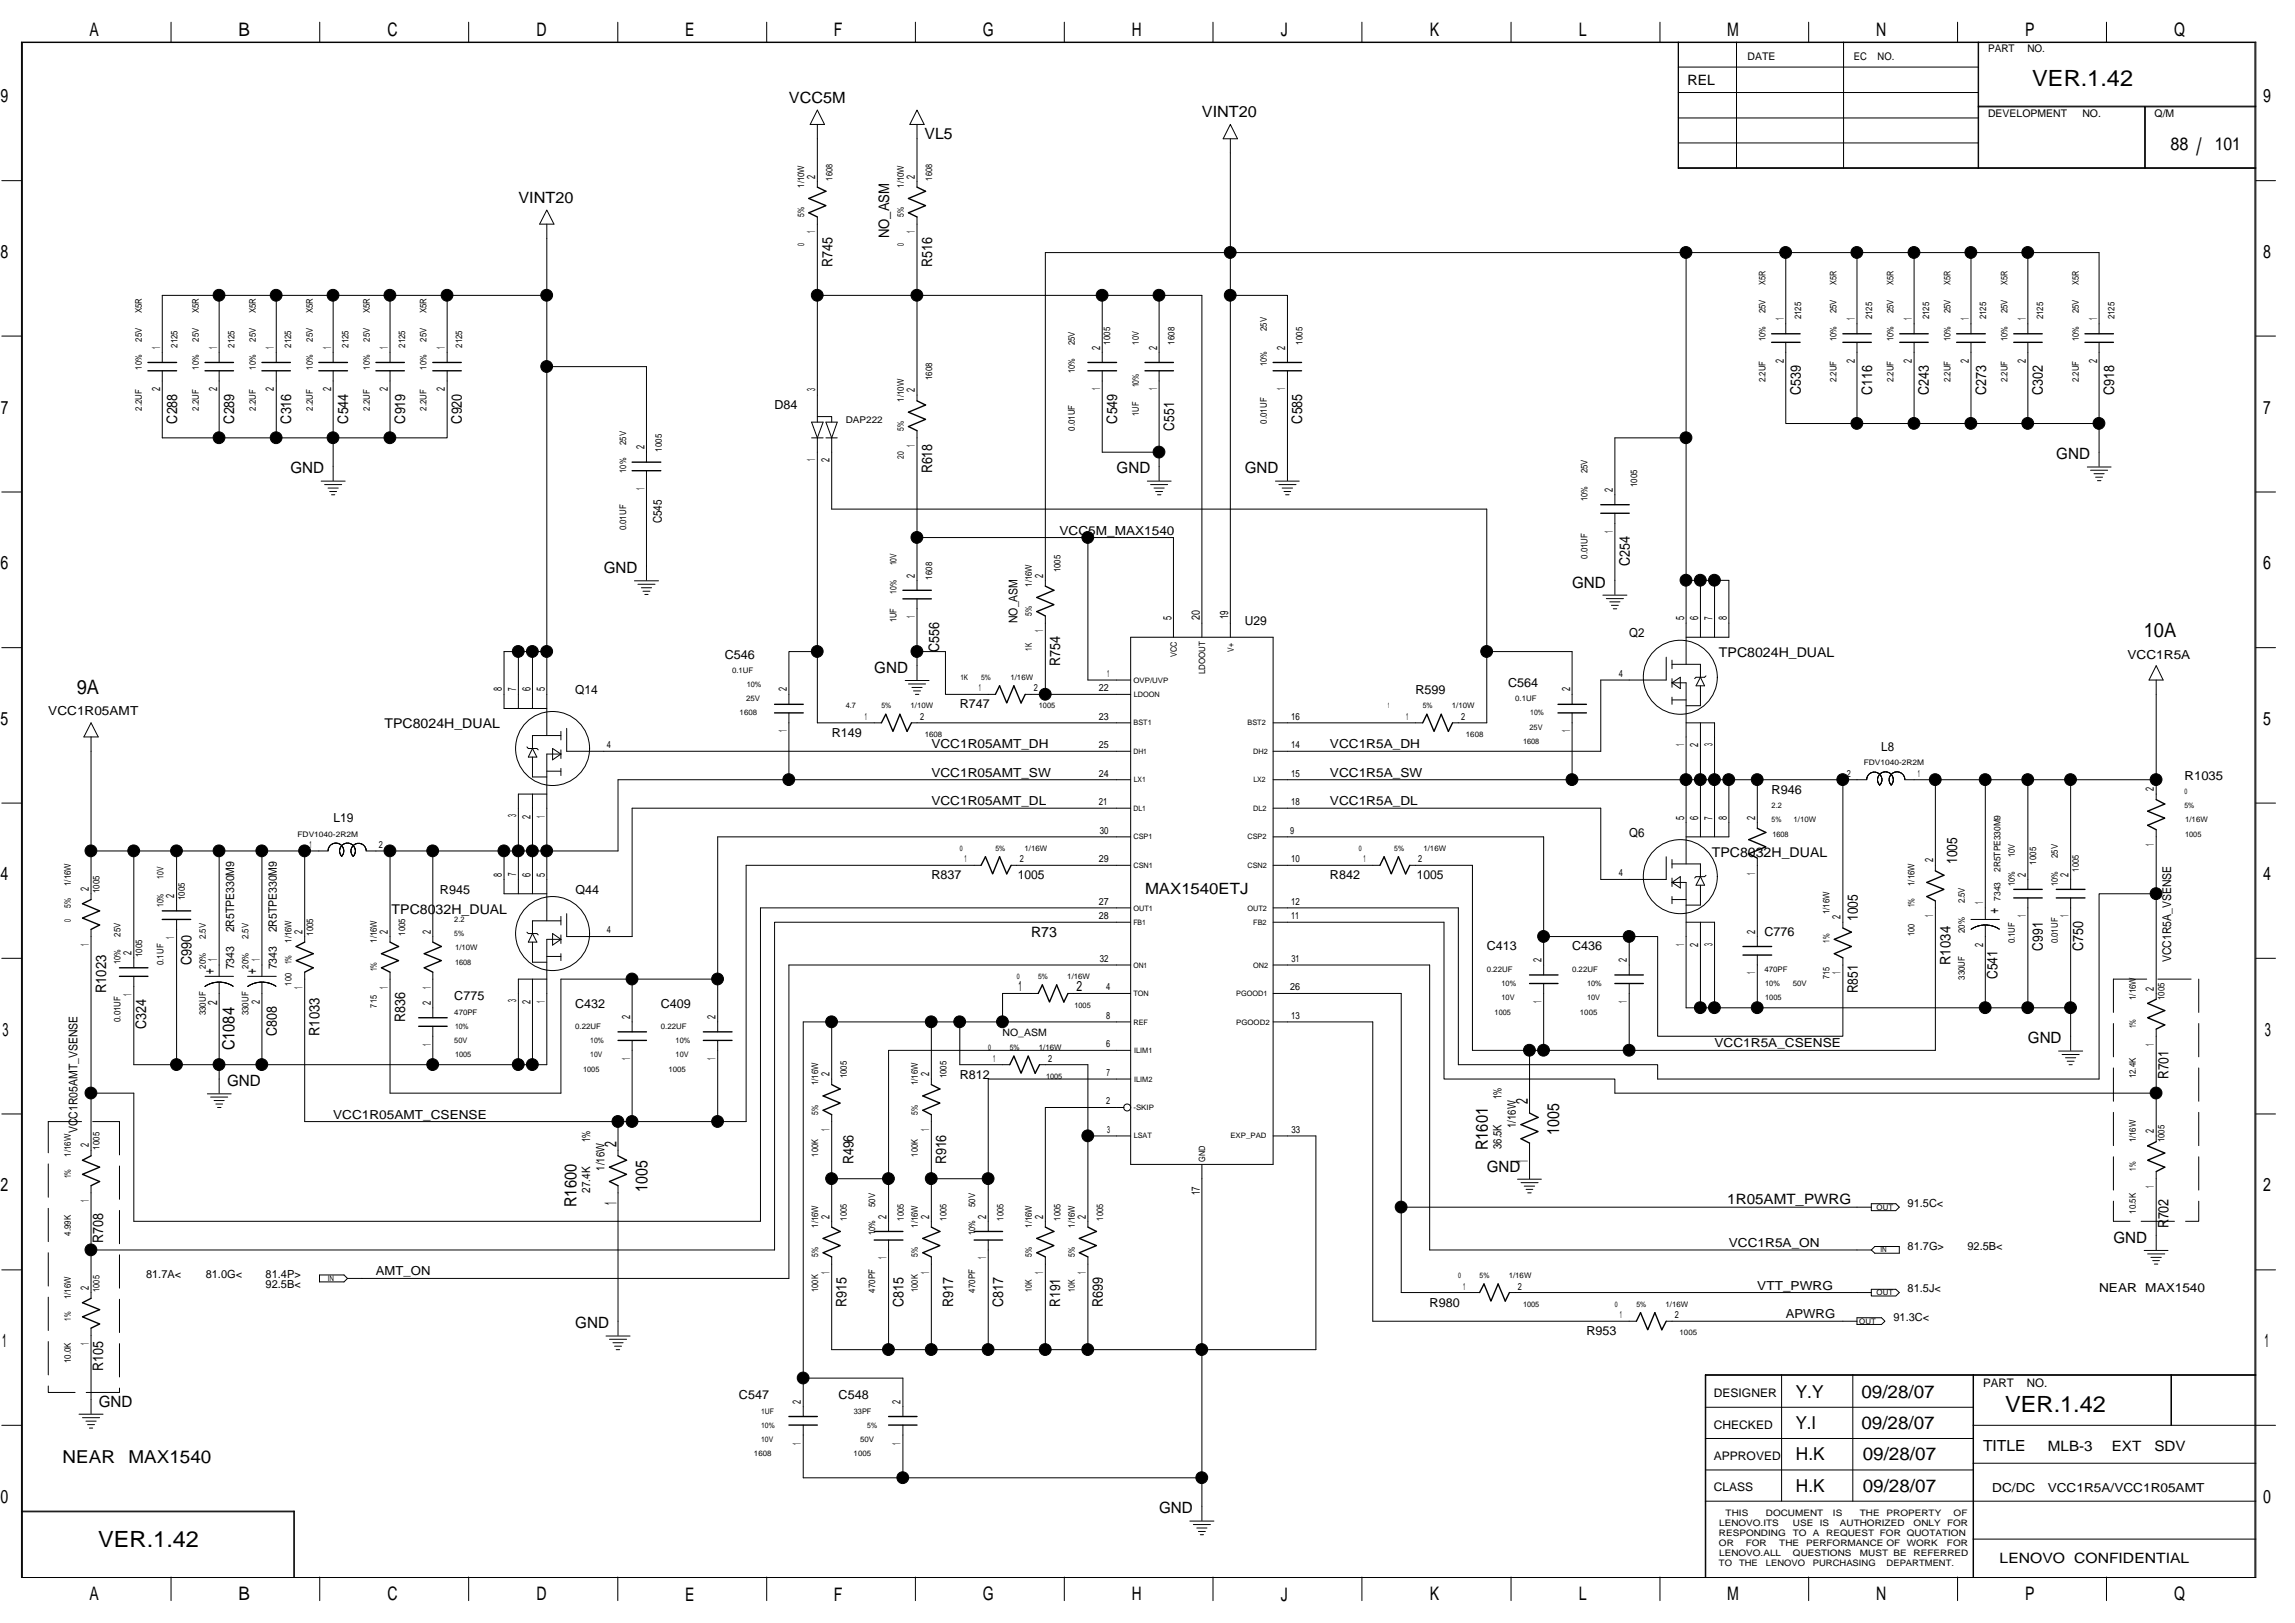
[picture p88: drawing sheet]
<svg xmlns="http://www.w3.org/2000/svg" width="420mm" height="297mm" viewBox="0 0 420 297" stroke-linecap="round" stroke-linejoin="round" font-family="sans-serif">
<defs><g id="words">
<text font-size="4.4" x="402.1" y="28.4">/</text>
<g font-size="4.1">
<text x="372.1" y="15.7">VER.1.42</text>
<text x="367.1" y="258.4">VER.1.42</text>
<text x="18" y="283.2">VER.1.42</text>
</g>
<g font-size="3.6">
<text x="392.5" y="116.6">10A</text>
<text x="14" y="127">9A</text>
</g>
<g font-size="3.4">
<text x="16.4" y="6.6">A</text>
<text x="43.6" y="6.6">B</text>
<text x="70.9" y="6.6">C</text>
<text x="98.2" y="6.6">D</text>
<text x="125.4" y="6.6">E</text>
<text x="152.7" y="6.6">F</text>
<text x="179.9" y="6.6">G</text>
<text x="207.2" y="6.6">H</text>
<text x="234.5" y="6.6">J</text>
<text x="261.8" y="6.6">K</text>
<text x="289" y="6.6">L</text>
<text x="316.2" y="6.6">M</text>
<text x="343.5" y="6.6">N</text>
<text x="370.8" y="6.6">P</text>
<text x="398" y="6.6">Q</text>
<text x=".1" y="18.8">9</text>
<text x="414.3" y="18.8">9</text>
<text x=".1" y="47.2">8</text>
<text x="414.3" y="47.2">8</text>
<text x=".2" y="75.7">7</text>
<text x="414.3" y="75.7">7</text>
<text x=".1" y="104.2">6</text>
<text x="414.3" y="104.2">6</text>
<text x=".1" y="132.7">5</text>
<text x="414.3" y="132.7">5</text>
<text x=".1" y="161.1">4</text>
<text x="414.3" y="161.1">4</text>
<text x=".5" y="189.6">3</text>
<text x="414.6" y="189.6">3</text>
<text x=".1" y="218.1">2</text>
<text x="414.3" y="218.1">2</text>
<text x=".4" y="246.6">1</text>
<text x="414.6" y="246.6">1</text>
<text x=".1" y="275.1">0</text>
<text x="414.3" y="275.1">0</text>
<text x="16.4" y="292.9">A</text>
<text x="43.6" y="292.9">B</text>
<text x="70.9" y="292.9">C</text>
<text x="98.2" y="292.9">D</text>
<text x="125.4" y="292.9">E</text>
<text x="152.7" y="292.9">F</text>
<text x="179.9" y="292.9">G</text>
<text x="207.2" y="292.9">H</text>
<text x="234.5" y="292.9">J</text>
<text x="261.8" y="292.9">K</text>
<text x="289" y="292.9">L</text>
<text x="316.2" y="292.9">M</text>
<text x="343.5" y="292.9">N</text>
<text x="370.8" y="292.9">P</text>
<text x="398" y="292.9">Q</text>
</g>
<g font-size="3.3">
<text x="397.4" y="27.4">88</text>
<text x="405.5" y="27.4">101</text>
<text x="328.7" y="255.8">Y.Y</text>
<text x="340.8" y="255.8">09/28/07</text>
<text x="328.7" y="261.6">Y.I</text>
<text x="340.8" y="261.6">09/28/07</text>
<text x="11.5" y="267.8">NEAR</text>
<text x="23.5" y="267.8">MAX1540</text>
<text x="328.8" y="267.3">H.K</text>
<text x="341" y="267.3">09/28/07</text>
<text x="328.8" y="273">H.K</text>
<text x="341" y="273">09/28/07</text>
</g>
<g font-size="3.1">
<text x="43" y="192.2" transform="rotate(-90 43 192.2)">C1084</text>
<text x="279.7" y="202.1" transform="rotate(-90 279.7 202.1)">2</text>
<text x="112.8" y="210" transform="rotate(-90 112.8 210)">2</text>
<text x="285.4" y="207.7" transform="rotate(-90 285.4 207.7)">1005</text>
<text x="272.4" y="210.5" transform="rotate(-90 272.4 210.5)">R1601</text>
<text x="279.7" y="212.8" transform="rotate(-90 279.7 212.8)">1</text>
<text x="105.5" y="220.9" transform="rotate(-90 105.5 220.9)">R1600</text>
<text x="112.8" y="220.6" transform="rotate(-90 112.8 220.6)">1</text>
<text x="118.6" y="218.1" transform="rotate(-90 118.6 218.1)">1005</text>
</g>
<g font-size="2.8">
<text x="144.4" y="18.9">VCC5M</text>
<text x="220" y="21.5">VINT20</text>
<text x="169.3" y="25.4">VL5</text>
<text x="94.9" y="37.1">VINT20</text>
<text x="53.2" y="86.7">GND</text>
<text x="204.4" y="86.7">GND</text>
<text x="227.9" y="86.7">GND</text>
<text x="376.5" y="84">GND</text>
<text x="110.5" y="104.9">GND</text>
<text x="287.8" y="107.5">GND</text>
<text x="160.1" y="123.1">GND</text>
<text x="209.6" y="163.6">MAX1540ETJ</text>
<text x="371.3" y="191">GND</text>
<text x="41.6" y="198.8">GND</text>
<text x="272.2" y="214.4">GND</text>
<text x="386.9" y="227.5">GND</text>
<text x="105.3" y="243.1">GND</text>
<text x="18.1" y="257.4">GND</text>
<text x="363" y="265.6">TITLE</text>
<text x="212.2" y="277">GND</text>
</g>
<g font-size="2.7">
<text x="162.8" y="43.6" transform="rotate(-90 162.8 43.6)">NO_ASM</text>
<text x="152.4" y="48.9" transform="rotate(-90 152.4 48.9)">R745</text>
<text x="170.6" y="48.9" transform="rotate(-90 170.6 48.9)">R516</text>
<text x="32.5" y="77.5" transform="rotate(-90 32.5 77.5)">C288</text>
<text x="42.9" y="77.5" transform="rotate(-90 42.9 77.5)">C289</text>
<text x="53.3" y="77.5" transform="rotate(-90 53.3 77.5)">C316</text>
<text x="63.7" y="77.5" transform="rotate(-90 63.7 77.5)">C544</text>
<text x="74.2" y="77.5" transform="rotate(-90 74.2 77.5)">C919</text>
<text x="84.6" y="77.5" transform="rotate(-90 84.6 77.5)">C920</text>
<text x="204.5" y="77.5" transform="rotate(-90 204.5 77.5)">C549</text>
<text x="238.4" y="77.5" transform="rotate(-90 238.4 77.5)">C585</text>
<text x="329.7" y="72.3" transform="rotate(-90 329.7 72.3)">C539</text>
<text x="342.7" y="72.3" transform="rotate(-90 342.7 72.3)">C116</text>
<text x="353.1" y="72.3" transform="rotate(-90 353.1 72.3)">C243</text>
<text x="363.6" y="72.3" transform="rotate(-90 363.6 72.3)">C273</text>
<text x="374" y="72.3" transform="rotate(-90 374 72.3)">C302</text>
<text x="387" y="72.3" transform="rotate(-90 387 72.3)">C918</text>
<text x="215" y="78.8" transform="rotate(-90 215 78.8)">C551</text>
<text x="170.6" y="86.7" transform="rotate(-90 170.6 86.7)">R618</text>
<text x="298.4" y="103.6" transform="rotate(-90 298.4 103.6)">C254</text>
<text x="171.9" y="119.3" transform="rotate(-90 171.9 119.3)">C556</text>
<text x="194.1" y="121.8" transform="rotate(-90 194.1 121.8)">R754</text>
<text x="358.3" y="158.2" transform="rotate(-90 358.3 158.2)">1005</text>
<text x="364.4" y="166.2" transform="rotate(90 364.4 166.2)">+</text>
<text x="340.1" y="168.6" transform="rotate(-90 340.1 168.6)">1005</text>
<text x="374" y="174" transform="rotate(-90 374 174)">C991</text>
<text x="381.4" y="174" transform="rotate(-90 381.4 174)">C750</text>
<text x="35" y="176.6" transform="rotate(-90 35 176.6)">C990</text>
<text x="39.2" y="178.3" transform="rotate(-90 39.2 178.3)">+ 1</text>
<text x="47" y="178.3" transform="rotate(-90 47 178.3)">+</text>
<text x="357.1" y="176.6" transform="rotate(-90 357.1 176.6)">R1034</text>
<text x="365.7" y="179.2" transform="rotate(-90 365.7 179.2)">C541</text>
<text x="19.4" y="181.8" transform="rotate(-90 19.4 181.8)">R1023</text>
<text x="340.1" y="181.8" transform="rotate(-90 340.1 181.8)">R851</text>
<text x="26.7" y="188.3" transform="rotate(-90 26.7 188.3)">C324</text>
<text x="50.7" y="189.7" transform="rotate(-90 50.7 189.7)">C808</text>
<text x="58.5" y="189.7" transform="rotate(-90 58.5 189.7)">R1033</text>
<text x="74.2" y="187" transform="rotate(-90 74.2 187)">R836</text>
<text x="397" y="197.5" transform="rotate(-90 397 197.5)">R701</text>
<text x="156.3" y="213.1" transform="rotate(-90 156.3 213.1)">R496</text>
<text x="173.2" y="213.1" transform="rotate(-90 173.2 213.1)">R916</text>
<text x="18.9" y="227.5" transform="rotate(-90 18.9 227.5)">R708</text>
<text x="397" y="224.8" transform="rotate(-90 397 224.8)">R702</text>
<text x="155" y="239.2" transform="rotate(-90 155 239.2)">R915</text>
<text x="165.4" y="239.2" transform="rotate(-90 165.4 239.2)">C815</text>
<text x="174.5" y="239.2" transform="rotate(-90 174.5 239.2)">R917</text>
<text x="183.7" y="239.2" transform="rotate(-90 183.7 239.2)">C817</text>
<text x="194.1" y="239.2" transform="rotate(-90 194.1 239.2)">R191</text>
<text x="201.9" y="239.2" transform="rotate(-90 201.9 239.2)">R699</text>
<text x="18.9" y="250.9" transform="rotate(-90 18.9 250.9)">R105</text>
</g>
<g font-size="2.6">
<text x="308.9" y="15.5">REL</text>
<text x="188.8" y="171.4">R73</text>
<text x="186.5" y="181.3">1</text>
<text x="197.1" y="181.3">2</text>
<text x="316.2" y="220.4">1R05AMT_PWRG</text>
<text x="374.9" y="265.5">MLB-3</text>
<text x="386.6" y="265.5">EXT</text>
<text x="394.4" y="265.5">SDV</text>
<text x="366.1" y="286.1">LENOVO CONFIDENTIAL</text>
</g>
<g font-size="2.5">
<text x="314.7" y="120.3">TPC8024H_DUAL</text>
<text x="70.4" y="133.3">TPC8024H_DUAL</text>
<text x="313.4" y="156.8">TPC8032H_DUAL</text>
<text x="71.7" y="167.2">TPC8032H_DUAL</text>
</g>
<text font-size="2.4" x="39.7" y="183.9" transform="rotate(-90 39.7 183.9)">2</text>
<g font-size="2.3">
<text x="141.8" y="74.9">D84</text>
<text x="194" y="97.8">VCC5M_MAX1540</text>
<text x="227.9" y="114.5">U29</text>
<text x="298.3" y="116.6">Q2</text>
<text x="132.7" y="120.5">C546</text>
<text x="276.1" y="125.7">C564</text>
<text x="389.5" y="120.5">VCC1R5A</text>
<text x="8.8" y="130.9">VCC1R05AMT</text>
<text x="105.3" y="127">Q14</text>
<text x="175.7" y="129.6">R747</text>
<text x="259.2" y="127">R599</text>
<text x="152.3" y="134.8">R149</text>
<text x="170.5" y="136.9">VCC1R05AMT_DH</text>
<text x="243.5" y="136.9">VCC1R5A_DH</text>
<text x="344.4" y="137.5">L8</text>
<text x="170.5" y="142.2">VCC1R05AMT_SW</text>
<text x="243.5" y="142.2">VCC1R5A_SW</text>
<text x="400" y="142.7">R1035</text>
<text x="170.5" y="147.4">VCC1R05AMT_DL</text>
<text x="243.5" y="147.4">VCC1R5A_DL</text>
<text x="324.3" y="145.3">R946</text>
<text x="61" y="150.5">L19</text>
<text x="298.3" y="153.1">Q6</text>
<text x="170.5" y="160.9">R837</text>
<text x="186.3" y="160.9">1005</text>
<text x="243.5" y="160.9">R842</text>
<text x="259.4" y="160.9">1005</text>
<text x="80.5" y="163.5">R945</text>
<text x="105.4" y="163.5">Q44</text>
<text x="272.2" y="173.9">C413</text>
<text x="287.8" y="173.9">C436</text>
<text x="323" y="171.4">C776</text>
<text x="83.2" y="183.1">C775</text>
<text x="105.3" y="184.4">C432</text>
<text x="121" y="184.4">C409</text>
<text x="313.9" y="191.7">VCC1R5A_CSENSE</text>
<text x="175.7" y="197.4">R812</text>
<text x="61" y="204.7">VCC1R05AMT_CSENSE</text>
<text x="68.8" y="233.4">AMT_ON</text>
<text x="316.5" y="228.2">VCC1R5A_ON</text>
<text x="261.7" y="239.1">R980</text>
<text x="321.7" y="236">VTT_PWRG</text>
<text x="384.3" y="236.5">NEAR MAX1540</text>
<text x="290.4" y="244.3">R953</text>
<text x="326.9" y="241.2">APWRG</text>
<text x="135.3" y="256.1">C547</text>
<text x="153.5" y="256.1">C548</text>
<text x="364.7" y="273.1">DC/DC</text>
<text x="374.9" y="273.1">VCC1R5A/VCC1R05AMT</text>
</g>
<g font-size="2.2">
<text x="121.1" y="95.8" transform="rotate(-90 121.1 95.8)">C545</text>
<text x="186.3" y="114" transform="rotate(-90 186.3 114)">NO_ASM</text>
<text x="397.5" y="176.1" transform="rotate(-90 397.5 176.1)">VCC1R5A_VSENSE</text>
<text x="14.2" y="207.4" transform="rotate(-90 14.2 207.4)">VCC1R05AMT_VSENSE</text>
<text x="313.8" y="255.7">DESIGNER</text>
<text x="363" y="253.8">PART</text>
<text x="371.1" y="253.8">NO.</text>
<text x="313.8" y="261.5">CHECKED</text>
<text x="313.8" y="267.2">APPROVED</text>
<text x="313.8" y="272.9">CLASS</text>
</g>
<g font-size="2.1">
<text x="149.3" y="32.7" transform="rotate(-90 149.3 32.7)">2</text>
<text x="167.5" y="32.7" transform="rotate(-90 167.5 32.7)">2</text>
<text x="149.3" y="42.7" transform="rotate(-90 149.3 42.7)">1</text>
<text x="167.5" y="42.7" transform="rotate(-90 167.5 42.7)">1</text>
<text x="326.5" y="58.6" transform="rotate(-90 326.5 58.6)">1</text>
<text x="339.6" y="58.6" transform="rotate(-90 339.6 58.6)">1</text>
<text x="350" y="58.6" transform="rotate(-90 350 58.6)">1</text>
<text x="360.5" y="58.6" transform="rotate(-90 360.5 58.6)">1</text>
<text x="370.9" y="58.6" transform="rotate(-90 370.9 58.6)">1</text>
<text x="383.9" y="58.6" transform="rotate(-90 383.9 58.6)">1</text>
<text x="29.3" y="63.8" transform="rotate(-90 29.3 63.8)">1</text>
<text x="39.7" y="63.8" transform="rotate(-90 39.7 63.8)">1</text>
<text x="50.2" y="63.8" transform="rotate(-90 50.2 63.8)">1</text>
<text x="60.6" y="63.8" transform="rotate(-90 60.6 63.8)">1</text>
<text x="71" y="63.8" transform="rotate(-90 71 63.8)">1</text>
<text x="81.4" y="63.8" transform="rotate(-90 81.4 63.8)">1</text>
<text x="201.4" y="64" transform="rotate(-90 201.4 64)">2</text>
<text x="211.8" y="64" transform="rotate(-90 211.8 64)">2</text>
<text x="235.3" y="64" transform="rotate(-90 235.3 64)">2</text>
<text x="29.3" y="71.6" transform="rotate(-90 29.3 71.6)">2</text>
<text x="39.7" y="71.6" transform="rotate(-90 39.7 71.6)">2</text>
<text x="50.2" y="71.6" transform="rotate(-90 50.2 71.6)">2</text>
<text x="60.6" y="71.6" transform="rotate(-90 60.6 71.6)">2</text>
<text x="71" y="71.6" transform="rotate(-90 71 71.6)">2</text>
<text x="81.4" y="71.6" transform="rotate(-90 81.4 71.6)">2</text>
<text x="149.3" y="71.6" transform="rotate(-90 149.3 71.6)">3</text>
<text x="167.5" y="71.8" transform="rotate(-90 167.5 71.8)">2</text>
<text x="201.4" y="71.4" transform="rotate(-90 201.4 71.4)">1</text>
<text x="211.8" y="71.4" transform="rotate(-90 211.8 71.4)">1</text>
<text x="235.3" y="71.4" transform="rotate(-90 235.3 71.4)">1</text>
<text x="326.5" y="66.4" transform="rotate(-90 326.5 66.4)">2</text>
<text x="339.6" y="66.4" transform="rotate(-90 339.6 66.4)">2</text>
<text x="350" y="66.4" transform="rotate(-90 350 66.4)">2</text>
<text x="360.5" y="66.4" transform="rotate(-90 360.5 66.4)">2</text>
<text x="370.9" y="66.4" transform="rotate(-90 370.9 66.4)">2</text>
<text x="383.9" y="66.4" transform="rotate(-90 383.9 66.4)">2</text>
<text x="118" y="82.2" transform="rotate(-90 118 82.2)">2</text>
<text x="167.5" y="81.8" transform="rotate(-90 167.5 81.8)">1</text>
<text x="118" y="89.7" transform="rotate(-90 118 89.7)">1</text>
<text x="149.3" y="84.5" transform="rotate(-90 149.3 84.5)">1</text>
<text x="151.8" y="84.6" transform="rotate(-90 151.8 84.6)">2</text>
<text x="295.3" y="90" transform="rotate(-90 295.3 90)">2</text>
<text x="295.3" y="97.5" transform="rotate(-90 295.3 97.5)">1</text>
<text x="167.5" y="105.7" transform="rotate(-90 167.5 105.7)">2</text>
<text x="191" y="105.7" transform="rotate(-90 191 105.7)">2</text>
<text x="167.5" y="113.1" transform="rotate(-90 167.5 113.1)">1</text>
<text x="214.4" y="113.5" transform="rotate(-90 214.4 113.5)">5</text>
<text x="219.7" y="113.5" transform="rotate(-90 219.7 113.5)">20</text>
<text x="224.9" y="113.3" transform="rotate(-90 224.9 113.3)">19</text>
<text x="308.3" y="113.5" transform="rotate(-90 308.3 113.5)">5</text>
<text x="310.9" y="113.5" transform="rotate(-90 310.9 113.5)">6</text>
<text x="313.5" y="113.5" transform="rotate(-90 313.5 113.5)">7</text>
<text x="316.1" y="113.5" transform="rotate(-90 316.1 113.5)">8</text>
<text x="191" y="115.7" transform="rotate(-90 191 115.7)">1</text>
<text x="91.9" y="126.5" transform="rotate(-90 91.9 126.5)">8</text>
<text x="94.5" y="126.5" transform="rotate(-90 94.5 126.5)">7</text>
<text x="97.1" y="126.5" transform="rotate(-90 97.1 126.5)">6</text>
<text x="99.7" y="126.5" transform="rotate(-90 99.7 126.5)">5</text>
<text x="144" y="126.5" transform="rotate(-90 144 126.5)">2</text>
<text x="287.4" y="126.5" transform="rotate(-90 287.4 126.5)">2</text>
<text x="144" y="134" transform="rotate(-90 144 134)">1</text>
<text x="287.4" y="134" transform="rotate(-90 287.4 134)">1</text>
<text x="308.3" y="136.6" transform="rotate(-90 308.3 136.6)">1</text>
<text x="310.9" y="136.8" transform="rotate(-90 310.9 136.8)">2</text>
<text x="313.5" y="136.6" transform="rotate(-90 313.5 136.6)">3</text>
<text x="94.5" y="149.6" transform="rotate(-90 94.5 149.6)">3</text>
<text x="97.1" y="149.8" transform="rotate(-90 97.1 149.8)">2</text>
<text x="99.7" y="149.6" transform="rotate(-90 99.7 149.6)">1</text>
<text x="313.5" y="150" transform="rotate(-90 313.5 150)">7</text>
<text x="394.3" y="144.8" transform="rotate(-90 394.3 144.8)">2</text>
<text x="308.3" y="150" transform="rotate(-90 308.3 150)">5</text>
<text x="310.9" y="150" transform="rotate(-90 310.9 150)">6</text>
<text x="316.1" y="150" transform="rotate(-90 316.1 150)">8</text>
<text x="321.3" y="150" transform="rotate(-90 321.3 150)">2</text>
<text x="394.3" y="154.9" transform="rotate(-90 394.3 154.9)">1</text>
<text x="91.9" y="160.4" transform="rotate(-90 91.9 160.4)">8</text>
<text x="94.5" y="160.4" transform="rotate(-90 94.5 160.4)">7</text>
<text x="97.1" y="160.4" transform="rotate(-90 97.1 160.4)">6</text>
<text x="99.7" y="160.4" transform="rotate(-90 99.7 160.4)">5</text>
<text x="321.3" y="160.1" transform="rotate(-90 321.3 160.1)">1</text>
<text x="353.9" y="157.8" transform="rotate(-90 353.9 157.8)">2</text>
<text x="370.9" y="160.4" transform="rotate(-90 370.9 160.4)">2</text>
<text x="378.7" y="160.4" transform="rotate(-90 378.7 160.4)">2</text>
<text x="16.3" y="163.1" transform="rotate(-90 16.3 163.1)">2</text>
<text x="31.9" y="164.3" transform="rotate(-90 31.9 164.3)">2</text>
<text x="353.9" y="167.9" transform="rotate(-90 353.9 167.9)">1</text>
<text x="363" y="165.5" transform="rotate(-90 363 165.5)">1</text>
<text x="370.9" y="167.9" transform="rotate(-90 370.9 167.9)">1</text>
<text x="378.7" y="167.9" transform="rotate(-90 378.7 167.9)">1</text>
<text x="16.3" y="173.1" transform="rotate(-90 16.3 173.1)">1</text>
<text x="31.9" y="171.8" transform="rotate(-90 31.9 171.8)">1</text>
<text x="42.9" y="170.6" transform="rotate(-90 42.9 170.6)">2R5TPE330M9</text>
<text x="50.7" y="170.6" transform="rotate(-90 50.7 170.6)">2R5TPE330M9</text>
<text x="55.4" y="170.9" transform="rotate(-90 55.4 170.9)">2</text>
<text x="71" y="170.9" transform="rotate(-90 71 170.9)">2</text>
<text x="78.9" y="170.9" transform="rotate(-90 78.9 170.9)">2</text>
<text x="308.3" y="173.1" transform="rotate(-90 308.3 173.1)">1</text>
<text x="310.9" y="173.3" transform="rotate(-90 310.9 173.3)">2</text>
<text x="313.5" y="173.1" transform="rotate(-90 313.5 173.1)">3</text>
<text x="321.3" y="170.9" transform="rotate(-90 321.3 170.9)">2</text>
<text x="337" y="168.3" transform="rotate(-90 337 168.3)">2</text>
<text x="363" y="173.3" transform="rotate(-90 363 173.3)">2</text>
<text x="24.1" y="174.8" transform="rotate(-90 24.1 174.8)">2</text>
<text x="42.9" y="177.4" transform="rotate(-90 42.9 177.4)">7343</text>
<text x="47.6" y="175.9" transform="rotate(-90 47.6 175.9)">1</text>
<text x="50.7" y="177.4" transform="rotate(-90 50.7 177.4)">7343</text>
<text x="282.2" y="176.1" transform="rotate(-90 282.2 176.1)">2</text>
<text x="297.8" y="176.1" transform="rotate(-90 297.8 176.1)">2</text>
<text x="321.3" y="178.3" transform="rotate(-90 321.3 178.3)">1</text>
<text x="337" y="178.3" transform="rotate(-90 337 178.3)">1</text>
<text x="24.1" y="182.2" transform="rotate(-90 24.1 182.2)">1</text>
<text x="47.6" y="183.7" transform="rotate(-90 47.6 183.7)">2</text>
<text x="55.4" y="180.9" transform="rotate(-90 55.4 180.9)">1</text>
<text x="71" y="180.9" transform="rotate(-90 71 180.9)">1</text>
<text x="78.9" y="183.9" transform="rotate(-90 78.9 183.9)">2</text>
<text x="78.9" y="180.9" transform="rotate(-90 78.9 180.9)">1</text>
<text x="94.5" y="183.5" transform="rotate(-90 94.5 183.5)">3</text>
<text x="97.1" y="183.7" transform="rotate(-90 97.1 183.7)">2</text>
<text x="99.7" y="183.5" transform="rotate(-90 99.7 183.5)">1</text>
<text x="282.2" y="183.5" transform="rotate(-90 282.2 183.5)">1</text>
<text x="297.8" y="183.5" transform="rotate(-90 297.8 183.5)">1</text>
<text x="394.3" y="181.3" transform="rotate(-90 394.3 181.3)">2</text>
<text x="78.9" y="191.3" transform="rotate(-90 78.9 191.3)">1</text>
<text x="115.3" y="186.5" transform="rotate(-90 115.3 186.5)">2</text>
<text x="131" y="186.5" transform="rotate(-90 131 186.5)">2</text>
<text x="394.3" y="191.3" transform="rotate(-90 394.3 191.3)">1</text>
<text x="115.3" y="194" transform="rotate(-90 115.3 194)">1</text>
<text x="131" y="194" transform="rotate(-90 131 194)">1</text>
<text x="151.8" y="196.9" transform="rotate(-90 151.8 196.9)">2</text>
<text x="170.1" y="196.9" transform="rotate(-90 170.1 196.9)">2</text>
<text x="274.9" y="201.2" transform="rotate(-90 274.9 201.2)">1%</text>
<text x="16.3" y="210" transform="rotate(-90 16.3 210)">2</text>
<text x="108.1" y="209" transform="rotate(-90 108.1 209)">1%</text>
<text x="151.8" y="207" transform="rotate(-90 151.8 207)">1</text>
<text x="170.1" y="207" transform="rotate(-90 170.1 207)">1</text>
<text x="277.5" y="206.4" transform="rotate(-90 277.5 206.4)">1/16W</text>
<text x="394.3" y="207.4" transform="rotate(-90 394.3 207.4)">2</text>
<text x="110.6" y="214.2" transform="rotate(-90 110.6 214.2)">1/16W</text>
<text x="274.9" y="210.3" transform="rotate(-90 274.9 210.3)">36.5K</text>
<text x="16.3" y="220" transform="rotate(-90 16.3 220)">1</text>
<text x="108.1" y="218.3" transform="rotate(-90 108.1 218.3)">27.4K</text>
<text x="219.7" y="218.8" transform="rotate(-90 219.7 218.8)">17</text>
<text x="394.3" y="217.4" transform="rotate(-90 394.3 217.4)">1</text>
<text x="151.8" y="223" transform="rotate(-90 151.8 223)">2</text>
<text x="162.3" y="223" transform="rotate(-90 162.3 223)">2</text>
<text x="170.1" y="223" transform="rotate(-90 170.1 223)">2</text>
<text x="180.5" y="223" transform="rotate(-90 180.5 223)">2</text>
<text x="191" y="223" transform="rotate(-90 191 223)">2</text>
<text x="198.8" y="223" transform="rotate(-90 198.8 223)">2</text>
<text x="151.8" y="233.1" transform="rotate(-90 151.8 233.1)">1</text>
<text x="162.3" y="230.5" transform="rotate(-90 162.3 230.5)">1</text>
<text x="170.1" y="233.1" transform="rotate(-90 170.1 233.1)">1</text>
<text x="180.5" y="230.5" transform="rotate(-90 180.5 230.5)">1</text>
<text x="191" y="233.1" transform="rotate(-90 191 233.1)">1</text>
<text x="198.8" y="233.1" transform="rotate(-90 198.8 233.1)">1</text>
<text x="16.3" y="236.1" transform="rotate(-90 16.3 236.1)">2</text>
<text x="16.3" y="246.1" transform="rotate(-90 16.3 246.1)">1</text>
<text x="146.6" y="256.9" transform="rotate(-90 146.6 256.9)">2</text>
<text x="164.9" y="256.9" transform="rotate(-90 164.9 256.9)">2</text>
<text x="146.6" y="264.4" transform="rotate(-90 146.6 264.4)">1</text>
<text x="164.9" y="264.4" transform="rotate(-90 164.9 264.4)">1</text>
</g>
<g font-size="2">
<text x="349.2" y="220.9">91.5C&lt;</text>
<text x="26.7" y="233.9">81.7A&lt;</text>
<text x="37.7" y="233.9">81.0G&lt;</text>
<text x="48.6" y="233.9">81.4P&gt;</text>
<text x="349.2" y="228.7">81.7G&gt;</text>
<text x="360.2" y="228.7">92.5B&lt;</text>
<text x="48.6" y="235.8">92.5B&lt;</text>
<text x="349.2" y="236.5">81.5J&lt;</text>
<text x="346.7" y="241.8">91.3C&lt;</text>
</g>
<g font-size="1.9">
<text x="319.9" y="11">DATE</text>
<text x="339.4" y="11">EC</text>
<text x="343.7" y="11">NO.</text>
<text x="364" y="9.5">PART</text>
<text x="371.2" y="9.5">NO.</text>
<text x="364" y="21.3">DEVELOPMENT</text>
<text x="381.2" y="21.3">NO.</text>
<text x="394.5" y="21.3">Q/M</text>
<text x="183.5" y="189.6">NO_ASM</text>
</g>
<g font-size="1.8">
<text x="202.7" y="123.9">1</text>
<text x="296.4" y="123.9">4</text>
<text x="158.4" y="131.7">1</text>
<text x="168.4" y="131.7">2</text>
<text x="179.2" y="126.5">1</text>
<text x="189.3" y="126.5">2</text>
<text x="201.2" y="131.7">23</text>
<text x="201.2" y="126.5">22</text>
<text x="236.4" y="131.7">16</text>
<text x="257.5" y="131.7">1</text>
<text x="267.5" y="131.7">2</text>
<text x="111.1" y="136.9">4</text>
<text x="201.2" y="136.9">25</text>
<text x="236.4" y="136.9">14</text>
<text x="201.2" y="142.2">24</text>
<text x="236.4" y="142.2">15</text>
<text x="338.1" y="142.2">2</text>
<text x="351.1" y="142.2">1</text>
<text x="201.2" y="147.4">21</text>
<text x="236.4" y="147.4">18</text>
<text x="56.7" y="155.2">1</text>
<text x="69.3" y="155.2">2</text>
<text x="201.4" y="152.6">30</text>
<text x="236.2" y="152.6">9</text>
<text x="176.6" y="157.8">1</text>
<text x="186.7" y="157.8">2</text>
<text x="201.2" y="157.8">29</text>
<text x="236.4" y="157.8">10</text>
<text x="249.6" y="157.8">1</text>
<text x="259.7" y="157.8">2</text>
<text x="296.4" y="160.4">4</text>
<text x="201.2" y="165.6">27</text>
<text x="236.4" y="165.6">12</text>
<text x="111.1" y="170.8">4</text>
<text x="201.2" y="168.2">28</text>
<text x="236.4" y="168.2">11</text>
<text x="201.4" y="176.1">32</text>
<text x="236.4" y="176.1">31</text>
<text x="202.5" y="181.3">4</text>
<text x="236.2" y="181.3">26</text>
<text x="202.5" y="191.7">6</text>
<text x="202.5" y="186.5">8</text>
<text x="236.4" y="186.5">13</text>
<text x="181.8" y="194.3">1</text>
<text x="191.9" y="194.3">2</text>
<text x="202.6" y="196.9">7</text>
<text x="202.5" y="202.1">2</text>
<text x="202.7" y="207.3">3</text>
<text x="236.4" y="207.3">33</text>
<text x="267.9" y="236">1</text>
<text x="277.9" y="236">2</text>
<text x="296.5" y="241.2">1</text>
<text x="306.6" y="241.2">2</text>
</g>
<g font-size="1.7">
<text x="147.2" y="34.4" transform="rotate(-90 147.2 34.4)">1/10W</text>
<text x="152.4" y="33.1" transform="rotate(-90 152.4 33.1)">1608</text>
<text x="165.5" y="34.4" transform="rotate(-90 165.5 34.4)">1/10W</text>
<text x="170.7" y="33.1" transform="rotate(-90 170.7 33.1)">1608</text>
<text x="147.2" y="39.7" transform="rotate(-90 147.2 39.7)">5%</text>
<text x="165.5" y="39.7" transform="rotate(-90 165.5 39.7)">5%</text>
<text x="147.2" y="45" transform="rotate(-90 147.2 45)">0</text>
<text x="165.5" y="45" transform="rotate(-90 165.5 45)">0</text>
<text x="323.2" y="52.1" transform="rotate(-90 323.2 52.1)">X5R</text>
<text x="336.2" y="52.1" transform="rotate(-90 336.2 52.1)">X5R</text>
<text x="346.7" y="52.1" transform="rotate(-90 346.7 52.1)">X5R</text>
<text x="357.1" y="52.1" transform="rotate(-90 357.1 52.1)">X5R</text>
<text x="367.5" y="52.1" transform="rotate(-90 367.5 52.1)">X5R</text>
<text x="380.6" y="52.1" transform="rotate(-90 380.6 52.1)">X5R</text>
<text x="26" y="57.4" transform="rotate(-90 26 57.4)">X5R</text>
<text x="36.4" y="57.4" transform="rotate(-90 36.4 57.4)">X5R</text>
<text x="46.8" y="57.4" transform="rotate(-90 46.8 57.4)">X5R</text>
<text x="57.3" y="57.4" transform="rotate(-90 57.3 57.4)">X5R</text>
<text x="67.7" y="57.4" transform="rotate(-90 67.7 57.4)">X5R</text>
<text x="78.1" y="57.4" transform="rotate(-90 78.1 57.4)">X5R</text>
<text x="323.2" y="57.4" transform="rotate(-90 323.2 57.4)">25V</text>
<text x="329.7" y="58.5" transform="rotate(-90 329.7 58.5)">2125</text>
<text x="336.2" y="57.4" transform="rotate(-90 336.2 57.4)">25V</text>
<text x="342.8" y="58.5" transform="rotate(-90 342.8 58.5)">2125</text>
<text x="346.7" y="57.4" transform="rotate(-90 346.7 57.4)">25V</text>
<text x="353.2" y="58.5" transform="rotate(-90 353.2 58.5)">2125</text>
<text x="357.1" y="57.4" transform="rotate(-90 357.1 57.4)">25V</text>
<text x="363.6" y="58.5" transform="rotate(-90 363.6 58.5)">2125</text>
<text x="367.5" y="57.4" transform="rotate(-90 367.5 57.4)">25V</text>
<text x="374" y="58.5" transform="rotate(-90 374 58.5)">2125</text>
<text x="380.6" y="57.4" transform="rotate(-90 380.6 57.4)">25V</text>
<text x="387.1" y="58.5" transform="rotate(-90 387.1 58.5)">2125</text>
<text x="26" y="62.6" transform="rotate(-90 26 62.6)">25V</text>
<text x="32.5" y="63.7" transform="rotate(-90 32.5 63.7)">2125</text>
<text x="36.4" y="62.6" transform="rotate(-90 36.4 62.6)">25V</text>
<text x="42.9" y="63.7" transform="rotate(-90 42.9 63.7)">2125</text>
<text x="46.8" y="62.6" transform="rotate(-90 46.8 62.6)">25V</text>
<text x="53.3" y="63.7" transform="rotate(-90 53.3 63.7)">2125</text>
<text x="57.3" y="62.6" transform="rotate(-90 57.3 62.6)">25V</text>
<text x="63.8" y="63.7" transform="rotate(-90 63.8 63.7)">2125</text>
<text x="67.7" y="62.6" transform="rotate(-90 67.7 62.6)">25V</text>
<text x="74.2" y="63.7" transform="rotate(-90 74.2 63.7)">2125</text>
<text x="78.1" y="62.6" transform="rotate(-90 78.1 62.6)">25V</text>
<text x="84.6" y="63.7" transform="rotate(-90 84.6 63.7)">2125</text>
<text x="196.8" y="63.2" transform="rotate(-90 196.8 63.2)">25V</text>
<text x="203.3" y="63.1" transform="rotate(-90 203.3 63.1)">1005</text>
<text x="208.5" y="63.1" transform="rotate(-90 208.5 63.1)">10V</text>
<text x="215" y="63.1" transform="rotate(-90 215 63.1)">1608</text>
<text x="231.9" y="60.6" transform="rotate(-90 231.9 60.6)">25V</text>
<text x="238.5" y="63.1" transform="rotate(-90 238.5 63.1)">1005</text>
<text x="323.2" y="62.4" transform="rotate(-90 323.2 62.4)">10%</text>
<text x="336.2" y="62.4" transform="rotate(-90 336.2 62.4)">10%</text>
<text x="346.7" y="62.4" transform="rotate(-90 346.7 62.4)">10%</text>
<text x="357.1" y="62.4" transform="rotate(-90 357.1 62.4)">10%</text>
<text x="367.5" y="62.4" transform="rotate(-90 367.5 62.4)">10%</text>
<text x="380.6" y="62.4" transform="rotate(-90 380.6 62.4)">10%</text>
<text x="26" y="67.6" transform="rotate(-90 26 67.6)">10%</text>
<text x="36.4" y="67.6" transform="rotate(-90 36.4 67.6)">10%</text>
<text x="46.8" y="67.6" transform="rotate(-90 46.8 67.6)">10%</text>
<text x="57.3" y="67.6" transform="rotate(-90 57.3 67.6)">10%</text>
<text x="67.7" y="67.6" transform="rotate(-90 67.7 67.6)">10%</text>
<text x="78.1" y="67.6" transform="rotate(-90 78.1 67.6)">10%</text>
<text x="170.7" y="69.6" transform="rotate(-90 170.7 69.6)">1608</text>
<text x="196.8" y="68.3" transform="rotate(-90 196.8 68.3)">10%</text>
<text x="208.5" y="70.9" transform="rotate(-90 208.5 70.9)">10%</text>
<text x="231.9" y="67" transform="rotate(-90 231.9 67)">10%</text>
<text x="323.2" y="70" transform="rotate(-90 323.2 70)">2.2UF</text>
<text x="336.2" y="70" transform="rotate(-90 336.2 70)">2.2UF</text>
<text x="346.7" y="70" transform="rotate(-90 346.7 70)">2.2UF</text>
<text x="357.1" y="70" transform="rotate(-90 357.1 70)">2.2UF</text>
<text x="367.5" y="70" transform="rotate(-90 367.5 70)">2.2UF</text>
<text x="380.6" y="70" transform="rotate(-90 380.6 70)">2.2UF</text>
<text x="26" y="75.2" transform="rotate(-90 26 75.2)">2.2UF</text>
<text x="36.4" y="75.2" transform="rotate(-90 36.4 75.2)">2.2UF</text>
<text x="46.8" y="75.2" transform="rotate(-90 46.8 75.2)">2.2UF</text>
<text x="57.3" y="75.2" transform="rotate(-90 57.3 75.2)">2.2UF</text>
<text x="67.7" y="75.2" transform="rotate(-90 67.7 75.2)">2.2UF</text>
<text x="78.1" y="75.2" transform="rotate(-90 78.1 75.2)">2.2UF</text>
<text x="154.8" y="77.5">DAP222</text>
<text x="165.5" y="73.5" transform="rotate(-90 165.5 73.5)">1/10W</text>
<text x="208.5" y="76.1" transform="rotate(-90 208.5 76.1)">1UF</text>
<text x="231.9" y="77.5" transform="rotate(-90 231.9 77.5)">0.01UF</text>
<text x="114.6" y="81.4" transform="rotate(-90 114.6 81.4)">25V</text>
<text x="121.1" y="82.6" transform="rotate(-90 121.1 82.6)">1005</text>
<text x="165.5" y="78.8" transform="rotate(-90 165.5 78.8)">5%</text>
<text x="196.8" y="78.8" transform="rotate(-90 196.8 78.8)">0.01UF</text>
<text x="114.6" y="86.5" transform="rotate(-90 114.6 86.5)">10%</text>
<text x="165.5" y="84" transform="rotate(-90 165.5 84)">20</text>
<text x="290.6" y="86.7" transform="rotate(-90 290.6 86.7)">25V</text>
<text x="299.8" y="89.2" transform="rotate(-90 299.8 89.2)">1005</text>
<text x="290.6" y="91.7" transform="rotate(-90 290.6 91.7)">10%</text>
<text x="114.6" y="97.1" transform="rotate(-90 114.6 97.1)">0.01UF</text>
<text x="164.2" y="103.5" transform="rotate(-90 164.2 103.5)">10V</text>
<text x="170.7" y="106.1" transform="rotate(-90 170.7 106.1)">1608</text>
<text x="188.9" y="107.4" transform="rotate(-90 188.9 107.4)">1/16W</text>
<text x="194.1" y="104.8" transform="rotate(-90 194.1 104.8)">1005</text>
<text x="290.6" y="102.3" transform="rotate(-90 290.6 102.3)">0.01UF</text>
<text x="164.2" y="113.9" transform="rotate(-90 164.2 113.9)">1UF</text>
<text x="164.2" y="108.7" transform="rotate(-90 164.2 108.7)">10%</text>
<text x="188.9" y="112.7" transform="rotate(-90 188.9 112.7)">5%</text>
<text x="188.9" y="119.1" transform="rotate(-90 188.9 119.1)">1K</text>
<text x="29.9" y="160.8" transform="rotate(-90 29.9 160.8)">10V</text>
<text x="366.3" y="159.6" transform="rotate(-90 366.3 159.6)">2R5TPE330M9</text>
<text x="368.9" y="156.9" transform="rotate(-90 368.9 156.9)">10V</text>
<text x="372.8" y="158.2" transform="rotate(-90 372.8 158.2)">1005</text>
<text x="376.7" y="157.1" transform="rotate(-90 376.7 157.1)">25V</text>
<text x="380.6" y="159.5" transform="rotate(-90 380.6 159.5)">1005</text>
<text x="13" y="166.2" transform="rotate(-90 13 166.2)">5%</text>
<text x="13" y="162.1" transform="rotate(-90 13 162.1)">1/16W</text>
<text x="18.2" y="163.4" transform="rotate(-90 18.2 163.4)">1005</text>
<text x="29.9" y="166" transform="rotate(-90 29.9 166)">10%</text>
<text x="33.9" y="164.8" transform="rotate(-90 33.9 164.8)">1005</text>
<text x="334.9" y="167.3" transform="rotate(-90 334.9 167.3)">1/16W</text>
<text x="350.5" y="166" transform="rotate(-90 350.5 166)">1%</text>
<text x="350.5" y="162.1" transform="rotate(-90 350.5 162.1)">1/16W</text>
<text x="359.7" y="165.4" transform="rotate(-90 359.7 165.4)">2.5V</text>
<text x="366.3" y="164.8" transform="rotate(-90 366.3 164.8)">7343</text>
<text x="368.9" y="162.1" transform="rotate(-90 368.9 162.1)">10%</text>
<text x="376.7" y="162.1" transform="rotate(-90 376.7 162.1)">10%</text>
<text x="13" y="168.8" transform="rotate(-90 13 168.8)">0</text>
<text x="22.1" y="171.4" transform="rotate(-90 22.1 171.4)">25V</text>
<text x="37.7" y="171.9" transform="rotate(-90 37.7 171.9)">2.5V</text>
<text x="45.5" y="171.9" transform="rotate(-90 45.5 171.9)">2.5V</text>
<text x="53.4" y="172.6" transform="rotate(-90 53.4 172.6)">1/16W</text>
<text x="57.3" y="171.3" transform="rotate(-90 57.3 171.3)">1005</text>
<text x="69" y="172.6" transform="rotate(-90 69 172.6)">1/16W</text>
<text x="74.2" y="171.3" transform="rotate(-90 74.2 171.3)">1005</text>
<text x="334.9" y="172.6" transform="rotate(-90 334.9 172.6)">1%</text>
<text x="350.5" y="171.3" transform="rotate(-90 350.5 171.3)">100</text>
<text x="359.7" y="170.8" transform="rotate(-90 359.7 170.8)">20%</text>
<text x="368.9" y="172.7" transform="rotate(-90 368.9 172.7)">0.1UF</text>
<text x="376.7" y="172.7" transform="rotate(-90 376.7 172.7)">0.01UF</text>
<text x="22.1" y="176.5" transform="rotate(-90 22.1 176.5)">10%</text>
<text x="26" y="175.2" transform="rotate(-90 26 175.2)">1005</text>
<text x="29.9" y="176.6" transform="rotate(-90 29.9 176.6)">0.1UF</text>
<text x="37.7" y="177.3" transform="rotate(-90 37.7 177.3)">20%</text>
<text x="45.5" y="177.3" transform="rotate(-90 45.5 177.3)">20%</text>
<text x="53.4" y="176.5" transform="rotate(-90 53.4 176.5)">1%</text>
<text x="69" y="177.8" transform="rotate(-90 69 177.8)">1%</text>
<text x="334.9" y="179.2" transform="rotate(-90 334.9 179.2)">715</text>
<text x="359.7" y="179.3" transform="rotate(-90 359.7 179.3)">330UF</text>
<text x="37.7" y="185.8" transform="rotate(-90 37.7 185.8)">330UF</text>
<text x="45.5" y="185.8" transform="rotate(-90 45.5 185.8)">330UF</text>
<text x="53.4" y="180.4" transform="rotate(-90 53.4 180.4)">100</text>
<text x="69" y="184.4" transform="rotate(-90 69 184.4)">715</text>
<text x="391" y="183" transform="rotate(-90 391 183)">1/16W</text>
<text x="396.3" y="183" transform="rotate(-90 396.3 183)">1005</text>
<text x="22.1" y="187" transform="rotate(-90 22.1 187)">0.01UF</text>
<text x="391" y="188.2" transform="rotate(-90 391 188.2)">1%</text>
<text x="155" y="197.4" transform="rotate(-90 155 197.4)">1005</text>
<text x="173.3" y="197.4" transform="rotate(-90 173.3 197.4)">1005</text>
<text x="391" y="197.4" transform="rotate(-90 391 197.4)">12.4K</text>
<text x="149.8" y="198.6" transform="rotate(-90 149.8 198.6)">1/16W</text>
<text x="168.1" y="198.6" transform="rotate(-90 168.1 198.6)">1/16W</text>
<text x="149.8" y="204" transform="rotate(-90 149.8 204)">5%</text>
<text x="168.1" y="204" transform="rotate(-90 168.1 204)">5%</text>
<text x="391" y="209.1" transform="rotate(-90 391 209.1)">1/16W</text>
<text x="396.3" y="209.1" transform="rotate(-90 396.3 209.1)">1005</text>
<text x="13" y="215.6" transform="rotate(-90 13 215.6)">1%</text>
<text x="13" y="211.7" transform="rotate(-90 13 211.7)">1/16W</text>
<text x="18.2" y="210.4" transform="rotate(-90 18.2 210.4)">1005</text>
<text x="149.8" y="211.7" transform="rotate(-90 149.8 211.7)">100K</text>
<text x="168.1" y="211.7" transform="rotate(-90 168.1 211.7)">100K</text>
<text x="391" y="214.3" transform="rotate(-90 391 214.3)">1%</text>
<text x="160.2" y="220.9" transform="rotate(-90 160.2 220.9)">50V</text>
<text x="178.5" y="220.9" transform="rotate(-90 178.5 220.9)">50V</text>
<text x="13" y="226.1" transform="rotate(-90 13 226.1)">4.99K</text>
<text x="149.8" y="224.7" transform="rotate(-90 149.8 224.7)">1/16W</text>
<text x="155" y="223.4" transform="rotate(-90 155 223.4)">1005</text>
<text x="160.2" y="226" transform="rotate(-90 160.2 226)">10%</text>
<text x="165.5" y="223.4" transform="rotate(-90 165.5 223.4)">1005</text>
<text x="168.1" y="224.7" transform="rotate(-90 168.1 224.7)">1/16W</text>
<text x="173.3" y="223.4" transform="rotate(-90 173.3 223.4)">1005</text>
<text x="178.5" y="226" transform="rotate(-90 178.5 226)">10%</text>
<text x="183.7" y="223.4" transform="rotate(-90 183.7 223.4)">1005</text>
<text x="188.9" y="224.7" transform="rotate(-90 188.9 224.7)">1/16W</text>
<text x="194.1" y="223.4" transform="rotate(-90 194.1 223.4)">1005</text>
<text x="196.8" y="224.7" transform="rotate(-90 196.8 224.7)">1/16W</text>
<text x="202" y="223.4" transform="rotate(-90 202 223.4)">1005</text>
<text x="391" y="222.1" transform="rotate(-90 391 222.1)">10.5K</text>
<text x="149.8" y="230" transform="rotate(-90 149.8 230)">5%</text>
<text x="168.1" y="230" transform="rotate(-90 168.1 230)">5%</text>
<text x="188.9" y="230" transform="rotate(-90 188.9 230)">5%</text>
<text x="196.8" y="230" transform="rotate(-90 196.8 230)">5%</text>
<text x="13" y="237.7" transform="rotate(-90 13 237.7)">1/16W</text>
<text x="18.2" y="236.4" transform="rotate(-90 18.2 236.4)">1005</text>
<text x="149.8" y="236.4" transform="rotate(-90 149.8 236.4)">100K</text>
<text x="160.2" y="236.6" transform="rotate(-90 160.2 236.6)">470PF</text>
<text x="168.1" y="236.4" transform="rotate(-90 168.1 236.4)">100K</text>
<text x="178.5" y="236.6" transform="rotate(-90 178.5 236.6)">470PF</text>
<text x="188.9" y="236.4" transform="rotate(-90 188.9 236.4)">10K</text>
<text x="196.8" y="236.4" transform="rotate(-90 196.8 236.4)">10K</text>
<text x="13" y="241.7" transform="rotate(-90 13 241.7)">1%</text>
<text x="13" y="249.5" transform="rotate(-90 13 249.5)">10.0K</text>
</g>
<g font-size="1.6">
<text x="225.9" y="119.3" transform="rotate(-90 225.9 119.3)">V+</text>
<text x="215.4" y="120.3" transform="rotate(-90 215.4 120.3)">VCC</text>
<text x="220.6" y="123.4" transform="rotate(-90 220.6 123.4)">LDOOUT</text>
<text x="220.6" y="212.6" transform="rotate(-90 220.6 212.6)">GND</text>
<text x="314.7" y="281.2">RESPONDING</text>
<text x="314.7" y="279.3">LENOVO.ITS</text>
<text x="315.9" y="277.5">THIS</text>
<text x="323.3" y="277.5">DOCUMENT</text>
<text x="328.2" y="281.2">TO</text>
<text x="328.2" y="279.3">USE</text>
<text x="331.9" y="281.2">A</text>
<text x="333.2" y="279.3">IS</text>
<text x="334.3" y="281.2">REQUEST FOR QUOTATION</text>
<text x="335.6" y="277.5">IS</text>
<text x="336.8" y="279.3">AUTHORIZED</text>
<text x="340.5" y="277.5">THE</text>
<text x="345.4" y="277.5">PROPERTY</text>
<text x="350.3" y="279.3">ONLY</text>
<text x="356.5" y="279.3">FOR</text>
<text x="357.7" y="277.5">OF</text>
<text x="314.7" y="286.7">TO</text>
<text x="314.7" y="283">OR</text>
<text x="314.7" y="284.9">LENOVO.ALL</text>
<text x="318.4" y="286.7">THE</text>
<text x="319.6" y="283">FOR</text>
<text x="323.3" y="286.7">LENOVO</text>
<text x="325.7" y="283">THE</text>
<text x="328.2" y="284.9">QUESTIONS</text>
<text x="330.7" y="283">PERFORMANCE OF</text>
<text x="331.9" y="286.7">PURCHASING</text>
<text x="340.5" y="284.9">MUST BE</text>
<text x="345.4" y="286.7">DEPARTMENT.</text>
<text x="349.1" y="283">WORK</text>
<text x="350.3" y="284.9">REFERRED</text>
<text x="356.4" y="283">FOR</text>
</g>
<g font-size="1.4">
<text x="134" y="123.1">0.1UF</text>
<text x="136.7" y="125.7">10%</text>
<text x="175.8" y="124.4">1K</text>
<text x="179.6" y="124.4">5%</text>
<text x="185" y="124.4">1/16W</text>
<text x="207.5" y="124.9">OVP/UVP</text>
<text x="135.4" y="130.9">1608</text>
<text x="136.6" y="128.3">25V</text>
<text x="154.8" y="129.6">4.7</text>
<text x="161.4" y="129.6">5%</text>
<text x="166.7" y="129.6">1/10W</text>
<text x="190.2" y="129.6">1005</text>
<text x="207.5" y="127.6">LDOON</text>
<text x="254.1" y="129.6">1</text>
<text x="260.5" y="129.6">5%</text>
<text x="265.8" y="129.6">1/10W</text>
<text x="277.4" y="128.3">0.1UF</text>
<text x="280.2" y="130.9">10%</text>
<text x="169.3" y="134.8">1608</text>
<text x="207.5" y="138">DH1</text>
<text x="207.5" y="132.8">BST1</text>
<text x="228.4" y="132.8">BST2</text>
<text x="229.4" y="138">DH2</text>
<text x="268.4" y="134.8">1608</text>
<text x="278.8" y="136.1">1608</text>
<text x="280" y="133.6">25V</text>
<text x="207.5" y="143.2">LX1</text>
<text x="229.5" y="143.2">LX2</text>
<text x="341.2" y="140.1">FDV1040-2R2M</text>
<text x="207.5" y="148.4">DL1</text>
<text x="229.4" y="148.4">DL2</text>
<text x="324.3" y="147.9">2.2</text>
<text x="399.9" y="145.3">0</text>
<text x="399.9" y="147.9">5%</text>
<text x="54.5" y="153.1">FDV1040-2R2M</text>
<text x="175.7" y="155.7">0</text>
<text x="182.2" y="155.7">5%</text>
<text x="187.6" y="155.7">1/16W</text>
<text x="207.5" y="153.6">CSP1</text>
<text x="228.4" y="153.6">CSP2</text>
<text x="248.7" y="155.7">0</text>
<text x="255.3" y="155.7">5%</text>
<text x="260.6" y="155.7">1/16W</text>
<text x="324.3" y="150.5">5%</text>
<text x="324.5" y="153.1">1608</text>
<text x="328.4" y="150.5">1/10W</text>
<text x="400" y="150.5">1/16W</text>
<text x="400" y="153.1">1005</text>
<text x="207.5" y="158.8">CSN1</text>
<text x="228.4" y="158.8">CSN2</text>
<text x="207.5" y="166.7">OUT1</text>
<text x="228.4" y="166.7">OUT2</text>
<text x="83.2" y="171.4">5%</text>
<text x="83.2" y="168.7">2.2</text>
<text x="83.3" y="173.9">1/10W</text>
<text x="207.5" y="169.2">FB1</text>
<text x="229.4" y="169.2">FB2</text>
<text x="83.3" y="176.6">1608</text>
<text x="186.1" y="179.2">0</text>
<text x="190.1" y="179.2">5%</text>
<text x="195.4" y="179.2">1/16W</text>
<text x="207.5" y="177.1">ON1</text>
<text x="229.4" y="177.1">ON2</text>
<text x="272.2" y="177.9">0.22UF</text>
<text x="287.8" y="177.9">0.22UF</text>
<text x="323" y="177.9">470PF</text>
<text x="83.2" y="185.7">470PF</text>
<text x="196.7" y="184.4">1005</text>
<text x="207.5" y="182.3">TON</text>
<text x="226.3" y="182.3">PGOOD1</text>
<text x="273.6" y="185.7">1005</text>
<text x="274.9" y="183.1">10V</text>
<text x="274.9" y="180.5">10%</text>
<text x="289.3" y="185.7">1005</text>
<text x="290.6" y="180.5">10%</text>
<text x="290.6" y="183.1">10V</text>
<text x="323.2" y="180.5">10%</text>
<text x="323.2" y="183.1">1005</text>
<text x="328.2" y="180.5">50V</text>
<text x="83.2" y="190.9">50V</text>
<text x="83.3" y="188.3">10%</text>
<text x="105.3" y="188.3">0.22UF</text>
<text x="108.1" y="190.9">10%</text>
<text x="121" y="188.3">0.22UF</text>
<text x="123.7" y="190.9">10%</text>
<text x="207.5" y="187.5">REF</text>
<text x="226.3" y="187.5">PGOOD2</text>
<text x="83.3" y="193.5">1005</text>
<text x="106.8" y="196.1">1005</text>
<text x="108.1" y="193.5">10V</text>
<text x="122.4" y="196.1">1005</text>
<text x="123.7" y="193.5">10V</text>
<text x="180.9" y="192.2">0</text>
<text x="184.9" y="192.2">5%</text>
<text x="190.2" y="192.2">1/16W</text>
<text x="191.5" y="197.4">1005</text>
<text x="207.6" y="192.7">ILIM1</text>
<text x="207.6" y="198">ILIM2</text>
<text x="207.5" y="203.2">-SKIP</text>
<text x="207.5" y="208.4">LSAT</text>
<text x="225.2" y="208.4">EXP_PAD</text>
<text x="343.6" y="221.4">OUT</text>
<text x="267" y="233.9">0</text>
<text x="270.9" y="233.9">5%</text>
<text x="276.2" y="233.9">1/16W</text>
<text x="344.2" y="229.1">IN</text>
<text x="60" y="234.4">IN</text>
<text x="278.8" y="239.1">1005</text>
<text x="295.6" y="239.1">0</text>
<text x="299.6" y="239.1">5%</text>
<text x="304.9" y="239.1">1/16W</text>
<text x="343.6" y="237">OUT</text>
<text x="307.5" y="244.3">1005</text>
<text x="340.4" y="242.2">OUT</text>
<text x="139.4" y="263.9">10V</text>
<text x="139.4" y="258.7">1UF</text>
<text x="139.4" y="261.3">10%</text>
<text x="156.3" y="258.7">33PF</text>
<text x="157.5" y="263.9">50V</text>
<text x="158.8" y="261.3">5%</text>
<text x="138" y="266.5">1608</text>
<text x="156.3" y="266.5">1005</text>
</g>
</g></defs>
<g fill="none" stroke="#000" stroke-width=".25">
<path d="M149.6 34.2l1.6 .8-3.1 1.3 3.1 1.3-3.1 1.3 1.5 .8M167.9 34.2l1.5 .8-3.1 1.3 3.1 1.3-3.1 1.3 1.6 .8M27.1 66.3h5.2M27.1 67.9h5.2M37.5 67.9h5.2M37.5 66.3h5.2M48 66.3h5.2M48 67.9h5.2M58.4 67.9h5.2M58.4 66.3h5.2M68.8 66.3h5.2M68.8 67.9h5.2"/>
<path d="M79.2 66.3h5.2M79.2 67.9h5.2M167.9 73.4l1.5 .7-3.1 1.3 3.1 1.4-3.1 1.3 1.6 .7M199.2 66.3h5.2M199.2 67.9h5.2M209.6 66.3h5.2M209.6 67.9h5.2M233.1 66.3h5.2M233.1 67.9h5.2M324.3 62.7h5.3M324.3 61.1h5.3M337.4 62.7h5.2"/>
<path d="M337.4 61.1h5.2M347.8 62.7h5.2M347.8 61.1h5.2M358.2 62.7h5.3M358.2 61.1h5.3M368.7 62.7h5.2M368.7 61.1h5.2M381.7 62.7h5.2M381.7 61.1h5.2M115.7 84.6h5.3M115.7 86.1h5.3M293.1 92.4h5.2"/>
<path d="M293.1 93.9h5.2M165.3 108h5.2M165.3 109.6h5.2M191.4 107.3l1.5 .7-3.1 1.3 3.1 1.4-3.1 1.2 1.6 .8M141.8 128.9h5.3M141.8 130.5h5.3M161.4 132.3l.8-1.6 1.3 3.2 1.3-3.2 1.3 3.2 .8-1.6M182.2 127.1l.8-1.6 1.3 3.2 1.3-3.2 1.3 3.2 .8-1.6M260.5 132.3l.7-1.6 1.3 3.2 1.4-3.2 1.3 3.2 .7-1.6M285.2 128.9h5.2M285.2 130.5h5.2M179.6 158.4l.8-1.6 1.3 3.1 1.3-3.1 1.3 3.1 .8-1.5"/>
<path d="M252.6 158.4l.8-1.6 1.3 3.1 1.3-3.1 1.3 3.1 .8-1.5M321.7 151.6l1.6 .8-3.1 1.3 3.1 1.3-3.1 1.3 1.5 .8M354.3 159.4l1.6 .8-3.1 1.3 3.1 1.3-3.1 1.3 1.5 .8M394.7 146.3l1.6 .9-3.1 1.3 3.1 1.2-3.1 1.3 1.5 .8M16.7 164.6l-1.6 .8 3.1 1.3-3.1 1.3 3.1 1.3-1.5 .8M21.9 178.7h5.2M21.9 177.1h5.2M29.7 168.3h5.2M29.7 166.7h5.2M55.8 172.4l-1.6 .8 3.2 1.3-3.2 1.3 3.2 1.3-1.6 .8M71.4 172.4l1.6 .8-3.2 1.3 3.2 1.3-3.2 1.3 1.6 .8M79.2 172.4l1.6 .8-3.1 1.3 3.1 1.3-3.1 1.3 1.5 .8"/>
<path d="M280 178.4h5.2M295.6 178.4h5.3M319.1 173.2h5.2M319.1 174.8h5.2M337.4 169.8l1.6 .8-3.2 1.3 3.2 1.3-3.2 1.3 1.6 .8M368.7 164.3h5.2M368.7 162.8h5.2M376.5 164.3h5.2M376.5 162.8h5.2M76.7 187.8h5.2M76.7 186.3h5.2M113.1 188.8h5.3"/>
<path d="M113.1 190.4h5.3M128.8 188.8h5.2M128.8 190.4h5.2M152.3 198.5l1.5 .8-3.1 1.3 3.1 1.3-3.1 1.3 1.6 .8M170.5 198.5l1.6 .8-3.2 1.3 3.2 1.3-3.2 1.3 1.6 .8M184.9 194.9l.7-1.6 1.3 3.1 1.3-3.1 1.3 3.1 .8-1.5M190.1 181.8l.7-1.5 1.3 3.1 1.4-3.1 1.3 3.1 .7-1.6M280 180h5.2M295.6 180h5.3M394.7 182.9l-1.5 .7 3.1 1.4-3.1 1.3 3.1 1.3-1.6 .7M16.7 211.5l-1.6 .8 3.1 1.3-3.1 1.3 3.1 1.3-1.5 .8M113.1 211.5l1.6 .8-3.1 1.3 3.1 1.3-3.1 1.3 1.5 .8"/>
<path d="M280 203.7l1.6 .8-3.1 1.3 3.1 1.3-3.1 1.3 1.5 .8M394.7 209l-1.5 .7 3.1 1.3-3.1 1.3 3.1 1.3-1.6 .8M16.7 237.6l-1.6 .8 3.1 1.3-3.1 1.3 3.1 1.3-1.5 .8M152.3 224.6l1.5 .8-3.1 1.3 3.1 1.3-3.1 1.3 1.6 .7M160.1 225.4h5.2M160.1 226.9h5.2M170.5 224.6l1.6 .8-3.2 1.3 3.2 1.3-3.2 1.3 1.6 .7M178.3 225.4h5.2M178.3 226.9h5.2M191.4 224.6l1.5 .8-3.1 1.3 3.1 1.3-3.1 1.3 1.6 .7M199.2 224.6l1.5 .8-3.1 1.3 3.1 1.3-3.1 1.3 1.6 .7M270.9 236.6l.8-1.6 1.3 3.1 1.3-3.1 1.3 3.1 .7-1.5"/>
<path d="M144.4 259.2h5.2M162.7 259.2h5.2M299.6 241.8l.7-1.6 1.4 3.2 1.3-3.2 1.2 3.2 .8-1.6M144.4 260.8h5.2M162.7 260.8h5.2"/>
</g>
<path d="M386.9 179.2v44.3M386.9 179.2h15.6M402.5 179.2v44.3h-15.6M8.8 205.3h13.1M21.9 205.3v49.5M21.9 254.8h-13.1v-49.5" fill="none" stroke="#000" stroke-width=".18" stroke-dasharray="6.1 2"/>
<g fill="none" stroke="#000" stroke-width=".18">
<path d="M3.9 7.7h409.1v281h-409.1zM31.3 4.1v3.6M58.5 4.1v3.6M85.8 4.1v3.6M113.1 4.1v3.6M140.4 4.1v3.6M167.6 4.1v3.6M194.8 4.1v3.6M222.1 4.1v3.6M249.3 4.1v3.6M276.6 4.1v3.6M303.9 4.1v3.6"/>
<path d="M307.2 7.7v23.1h105.8M307.2 12.3h55M307.2 16.9h55M307.3 7.7v23.1M317.9 7.7v23.1M331.1 4.1v3.6M337.5 7.7v23.1M358.4 4.1v3.6M362.2 7.7v23.1M362.2 19.4h50.8M362.2 19.6h50.8M385.6 4.1v3.6"/>
<path d="M392.6 19.6v11.2M392.8 19.6v11.2M.3 33.1h3.6M100.1 38.4l1.3 2.6h-2.6zM149.6 22.8v11.4M149.6 39.7v37.6M149.6 20.2l1.3 2.6h-2.6zM167.9 20.2l1.3 2.6h-2.6zM167.9 22.8v11.4M167.9 39.7v33.7M225.2 22.8l1.4 2.6h-2.7zM225.2 25.4v20.8h-33.8v61.1"/>
<path d="M307.2 30.7h105.8M307.2 21.6h55M307.3 26.2h54.9M413 33.1h3.6M40.1 54.1v12.2M50.6 54.1v12.2M61 54.1h-31.3v12.2M71.4 54.1h-10.4v12.2M81.9 54.1h-10.5v12.2M100.1 54.1h-18.2v12.2M100.1 41v93.6M149.6 54.1h62.6"/>
<path d="M201.8 54.1v12.2M225.2 54.1h10.5v12.2M308.7 46.2v75.4M326.9 46.2v14.9M340 46.2v14.9M350.4 46.2v14.9M360.8 46.2v14.9M371.3 46.2v14.9M.3 61.5h3.6M29.7 67.9v12.2h41.7M40.1 67.9v12.2M50.6 67.9v12.2"/>
<path d="M61 67.9v20.1M71.4 67.9v12.2h10.5v-12.2M100.1 67.1h18.3v17.5M148.6 77.3h2.1l-1.1 2.8zM149.6 76.2h2.7v1.1M151.2 77.3h2.1l-1 2.8zM167.9 78.8v29.2M201.8 67.9v14.9h10.4M212.2 66.3v-12.2h7.8v62.5M212.2 67.9v20.1M235.7 67.9v20.1M326.9 62.7v14.8h13.1v-14.8"/>
<path d="M350.4 62.7v14.8h-10.4M360.8 62.7v14.8h-10.4M371.3 62.7v14.8h-10.5M384.3 77.5v7.8M384.3 62.7v14.8h-13M384.3 61.1v-14.9h-159.1v70.4M413 61.5h3.6M.3 90h3.6M58.8 88.1h4.4M59.4 88.7h3.2M60.1 89.3h1.8M60.4 90h1.2"/>
<path d="M60.7 90.6h.6M118.4 86.1v20.1M148.6 80.1h2.1M149.6 80.1v39.2h-5.2v9.6M151.2 80.1h2.1M152.3 80.1v13.1h119.9v26.1M167.9 98.4h46.9v18.2M199.2 98.4v26.1h7.8M210 88.1h4.4M210.6 88.7h3.2M211.3 89.3h1.8M211.6 90h1.2"/>
<path d="M211.9 90.6h.6M233.5 88.1h4.4M234.1 88.7h3.2M234.7 89.3h1.9M235.1 90h1.2M235.4 90.6h.6M295.6 93.9v14.9M308.7 80.1h-13.1v12.3M382.1 85.5h4.4M382.7 86.1h3.2M383.4 86.7h1.8M383.7 87.3h1.2"/>
<path d="M384 88h.6M413 90h3.6M.3 118.5h3.6M94.9 119.3v10.4M97.5 119.3v10.4M100.1 119.3h-7.8v10.4h7.8M116.2 106.3h4.4M116.8 106.9h3.1M117.4 107.6h1.9M117.7 108.2h1.3M118.1 108.8h.5M149.6 119.3v13h11.8"/>
<path d="M167.9 119.3h5.2v7.8h9.1M167.9 109.6v14.9M191.4 112.7v14.4M207 116.6h26.1v96.5h-26.1zM293.4 108.9h4.4M294.1 109.6h3.1M294.7 110.2h1.9M295 110.8h1.3M295.3 111.4h.7M308.7 106.2h7.8v10.4h-7.8M311.3 106.2v10.4M313.9 106.2v10.4"/>
<path d="M413 118.5h3.6M16.7 134.9v20.8h7.8M16.7 132.3l1.3 2.6h-2.6zM96.5 136.7l.2 .3h1.6l.2 .2M97.5 138.6v3.6h2.6M101.2 137l1.5 1-1.5 1.1zM102.7 138h-2.6v30.5M102.7 134.6h-5.2v2.4l.8 1.6h-1.6l.8-1.6M102.7 133.9v1.5M102.7 137.2v1.6M103.7 133.3v4.2h103.3M144.4 130.5v12.2"/>
<path d="M165.7 124.5h4.4M166.3 125.2h3.1M167 125.8h1.8M167.2 126.4h1.3M167.6 127.1h.6M207 132.3h-40.1M207 127.1h-19.3M260.5 132.3h-27.4M287.8 128.9v-9.6h-15.6v13h-6.3M287.8 130.5v12.2M305 120.3v4.2h-11.9v13h-60M306.1 125h2.6v17.7h-75.6"/>
<path d="M306.1 120.8v1.6M306.1 124.2v1.6M306.1 127.6v1.3M306.1 125l1.5-1v2zM306.1 128.1h2.6M306.1 121.6h5.2v2.4l-.8 1.5h1.6l-.8-1.5M308.7 132.3h5.2v20.9M311.3 125.5v3.7h-2.6M311.3 132.3v20.9M312.3 123.7l-.2 .3h-1.6l-.3 .2M394.7 121.8l1.3 2.7h-2.6zM394.7 124.5v18.2h-15.6"/>
<path d="M.3 147h3.6M16.7 155.7v8.9M24.5 155.7h7.8M24.5 155.7v21.4M40.1 155.7h-7.8v11M48 155.7h-7.9v23M55.8 155.7h4.3M60.3 154.9h.1M60.5 154.7l-.3 .4-.1 .6M60.5 154.7l.6-.4h.6l.8 .4M60.7 154.6h.1M62.4 156.5h.1"/>
<path d="M62.4 156.5l.2 .2M62.4 156.5v.1M62.6 154.8l.3 .7v.7l-.2 .3M62.6 154.7l-.4 .8v.7l.2 .3M62.6 154.7l.6-.4h.6l.8 .4M62.7 156.5v.1M62.7 156.5h.1M62.7 156.5l-.2 .3M64.4 156.3h.1M64.4 154.6h.1M64.4 156.4l.1 .1M64.5 156.5l.1 .2"/>
<path d="M64.5 155l-.2 .5v.5l.2 .5M64.6 156.6v.1M64.6 154.8l-.2 .3M64.7 154.8l.3 .4a1.61 1.61 0 0 1-.2 1.3l-.2 .3M64.7 154.7l.7-.4 .6 .1 .6 .3M64.8 154.9h.1M64.8 156.5h.1M65 155.3h.1M65 154.5h.1M65 156.2h.1M66.4 154.6h.1M66.7 154.8h.1"/>
<path d="M66.7 154.8l.3 .9M66.8 155h.1M67 155.7h4.4v16.7M71.4 155.7h20.9M79.2 155.7v16.7M97.5 145.3v18.3M100.1 141.1h2.6M102.7 140.6v1.3M179.6 158.4h-43v46.9h-5.2v-14.9M207 142.7h-93.9v13h-18.2v-10.4h5.2M207 147.9h-91.3v23.5h-12v-4.2M207 153.2h-75.6v35.6"/>
<path d="M207 158.4h-21.9M233.1 147.9h60v13.1h11.9v-4.2M233.1 153.2h49.5v18.2M252.6 158.4h-19.5M258.1 158.4h11.5v33.8h10.4M306.1 157.3v1.6M306.1 158.1h5.2v2.3M316.5 142.7v10.5h-7.8M321.7 142.7v8.9M321.7 157.1v16.1M337.4 142.7h-28.7v15.4M341.8 142.7h-4.4v26.1"/>
<path d="M341.9 142.1h.1M342 141.9v.1M342.1 141.7l-.3 .5-.1 .5M342.2 141.7l.7-.4 .6 .1 .6 .2-.4 .9 .1 .6 .2 .4M342.4 141.5h.1M343.8 143.2h.1M343.9 141.5h.1M343.9 143.4v.1M344 143.5v.1M344 141.9h.1M344.1 143.7v.1M344.2 141.7l.3 .6v.6l-.3 .8-.2-.1"/>
<path d="M344.2 143.6h.1M344.2 141.6l.6-.3h.8l.6 .4M344.3 141.9v.1M344.3 141.5h.1M344.4 143.3v.1M345 141.3h-.1M345.4 141.3h.1M345.6 141.4h.1M345.9 141.5h.1M346.1 143.5v.1M346.2 141.7l.4 .8v.6l-.2 .4M346.3 141.7l-.4 .8v.6l.3 .6"/>
<path d="M346.4 143.5v.1M346.4 143.6l-.2 .1M346.4 141.9v.1M346.5 142.2h.1M347.1 141.3h-.1M347.5 141.3h.1M348.1 141.5h.1M348.1 141.5l-.4-.2h-.8l-.6 .3M348.1 141.5l.2 .2M348.3 141.7l.3 .4 .1 .6M348.6 142.2l.1 .1M348.7 142.7h30.4"/>
<path d="M354.3 142.7v16.7M363.5 142.7v25.6M371.3 142.7v20.1M379.1 142.7v20.1M394.7 142.7v3.6M394.7 151.8v11.8h-10.4v33.9h-80.8v-2.6h-36.5v-28.7h-33.9M413 147h3.6M.3 175.4h3.6M16.7 170.1v41.4M24.5 178.7v16.2h7.8M32.3 168.3v26.6M37.5 178.7h5.2"/>
<path d="M40.1 179.7v15.2h-7.8M45.3 178.7h5.3M48 179.7v15.2h31.2M55.8 172.4v-16.7h-7.8v23M55.8 177.9v27.4h57.3M71.4 177.9v22.2h31.3v-20.9h28.7M79.2 177.9v8.4M96.5 170.6l.2 .3h1.6l.2 .2M97.5 172.4v3.7h2.6M97.5 179.2v15.7M97.5 170.9l.8 1.5h-1.6zM100.1 163.6h-7.8v-7.9h2.6v7.9"/>
<path d="M100.1 179.2h-5.2v15.7M100.1 175h2.6M101.2 170.9l1.5 1-1.5 1.1zM102.7 168.5h-5.2v2.4M102.7 167.7v1.6M102.7 171.1v1.6M102.7 174.5v1.3M102.7 171.9h-2.6v23h-20.9M115.7 179.2v9.6M207 168.8h-65.2v60h-125.1M207 176.6h-62.6v57.4h-80.8M207 166.2h-67.8v57.3h-114.7v-23.4h-7.8"/>
<path d="M233.1 168.8h31.3v28.7h31.2v2.6h99.1M233.1 176.6h28.6v52.2h80.9M298.3 171.4h-15.7v7M306.1 161.5h2.6v22.9h13M306.1 160.7v1.6M306.1 164.1v1.3M306.1 164.6h2.6M306.1 161.5l1.5-1.1v2.1zM308.7 168.8h5.2v15.6M311.3 162v3.7h-2.6M311.3 168.8v15.6M311.3 160.4l.8 1.6h-1.6z"/>
<path d="M312.3 160.2l-.2 .2h-1.6l-.3 .3M321.7 174.8v9.6M337.4 176.6v13.1h-33.9v-18.3h-5.2v7M337.4 168.8v1M337.4 175.3v1.3M354.3 164.9v27.3h-71.7M360.8 168.3h5.2M361.1 169.9h.1M361.4 169.8h.1M361.6 169.7h.1M361.6 169.7l-.8 .4M361.6 169.7l1.1-.4h1.2l1.7 .5"/>
<path d="M362.2 169.5h-.1M363.5 169.3v15.1h-41.8M364.8 169.5h.1M365.3 169.7h.1M365.6 169.8h.1M365.6 169.8l.4 .3M365.7 169.8h.1M371.3 164.3v20.1M379.1 164.3v27.9M394.7 163.6v19.3M413 175.4h3.6M37.8 180.4h.1"/>
<path d="M37.9 180.3l-.4 .3M37.9 180.3h.1M38 180.2l1.4-.4 1.1-.1 1.3 .3 .9 .5M38.1 180.2l-.2 .1M38.3 180.1h.1M41.9 180.1h.1M42.1 180.2h.1M42.3 180.3h.1M42.5 180.4h.1M45.6 180.4h.1M45.8 180.3h.1M45.8 180.3l-.5 .3"/>
<path d="M45.9 180.2l1.3-.4 1.2-.1 1.2 .3 .9 .5M46 180.2l-.2 .1M46.1 180.1h.1M48 194.9h-7.9v5.2M49.9 180.2h.1M50.1 180.3h.1M50.4 180.4h.1M79.2 187.8v7.1M115.7 190.4v14.9M152.3 187v11.5M170.5 187v11.5M175.7 187h-28.6v72.2"/>
<path d="M183.5 187h-7.8v7.9h9.2M183.5 187h23.5M190.1 181.8h-6.6v5.2M190.3 194.9h8.9v29.7M195.5 181.8h11.5M207 192.2h-44.3v23.5h-10.4M207 197.5h-26.1v27.9M233.1 187h18.2v54.8h48.3M233.1 181.8h23.4v39.1M282.6 192.2h-2.6v11.5M282.6 180v12.2M298.3 180v12.2"/>
<path d="M363.5 184.4h15.6M376.9 192.4h4.4M377.5 193h3.2M378.2 193.6h1.8M378.4 194.2h1.3M378.8 194.9h.6M394.7 188.3v20.7M.3 203.9h3.6M16.7 217v20.6M38 200.2h4.3M38.6 200.8h3.1M39.2 201.4h1.9"/>
<path d="M39.5 202.1h1.3M39.8 202.7h.7M113.1 217v27.4M115.7 205.3h15.7M115.7 205.3h-2.6v6.2M152.3 204v20.6M162.7 215.7v9.7M170.5 215.7h10.4M170.5 204v20.6M199.2 207.9h7.8M205.8 202.7h-14.4v21.9M220 213.1v65.2"/>
<path d="M233.1 207.9h7.8v39.1h-49.5M277.8 215.8h4.4M278.5 216.5h3.1M279.1 217.1h1.9M279.4 217.7h1.2M279.7 218.3h.6M280 209.2v6.5M394.7 214.4v14.4M413 203.9h3.6M.3 232.4h3.6M58.5 233.3h4.5l.6 .7-.6 .6h-4.5zM152.3 230v17h28.6"/>
<path d="M162.7 226.9v20.1M170.5 230v17M180.9 226.9v20.1M191.4 230v17h-10.5M199.2 230v17M342.6 236.6h-66.3M342.6 220.9h-86.1v15.7h14.4M342.6 236h4.5l.6 .6-.6 .6h-4.5zM342.6 228.8l.6-.7h4.5v1.3h-4.5zM342.6 220.3h4.5l.6 .6-.6 .7h-4.5zM392.5 228.9h4.4M393.2 229.5h3.1"/>
<path d="M393.8 230.1h1.9M394.1 230.7h1.2M394.4 231.4h.6M413 232.4h3.6M14.5 258.8h4.4M15.1 259.5h3.1M16.7 243.1v15.6M110.9 244.5h4.4M111.6 245.1h3.1M112.2 245.7h1.9M112.5 246.4h1.3M112.8 247h.6"/>
<path d="M147.1 252.2h18.2v7M305 241.8h35M312.2 251.7h100.8M312.2 257.6h49M312.3 251.6v37M326.2 251.6v23.1M339.2 251.6v23.1M340 241.2h4.5l.6 .6-.6 .6h-4.5zM361.2 251.6v37M361.3 251.6v37M397.5 251.6v9.3M413 251.6h-100.8v37"/>
<path d="M.3 260.9h3.6M3.9 276.6h50v12M3.9 276.7h50M15.7 260.1h1.9M16 260.7h1.3M16.4 261.4h.6M53.8 276.6v12M147.1 260.8v9.7h72.9M165.3 260.8v9.7M217.8 278.4h4.4M218.5 279h3.1M219.1 279.7h1.9"/>
<path d="M312.2 274.7h100.8M312.2 263.3h49M312.2 269h49M361.2 267.8h51.8M361.2 260.9h55.4M4.1 288.6v-280.8h408.7v280.8M31.3 288.6v4.3M58.5 288.6v4.3M85.8 288.6v4.3M113.1 288.6v4.3M140.4 288.6v4.3M167.6 288.6v4.3"/>
<path d="M194.8 288.6v4.3M219.4 280.3h1.3M219.7 280.9h.6M222.1 288.6v4.3M249.3 288.6v4.3M276.6 288.6v4.3M303.9 288.6v4.3M331.1 288.6v4.3M358.4 288.6v4.3M361.2 281.7h51.8M385.6 288.6v4.3"/>
<circle cx="101.2" cy="137" r="6.8"/>
<circle cx="307.6" cy="123.9" r="6.8"/>
<circle cx="101.2" cy="170.9" r="6.8"/>
<circle cx="307.6" cy="160.4" r="6.8"/>
<circle cx="206.4" cy="202.7" r=".64"/>
</g>
<g fill="#000" stroke="#000" stroke-width=".18">
<circle cx="40.1" cy="54" r="1.08"/>
<circle cx="50.6" cy="54" r="1.08"/>
<circle cx="61" cy="54" r="1.08"/>
<circle cx="71.4" cy="54" r="1.08"/>
<circle cx="81.8" cy="54" r="1.08"/>
<circle cx="100.1" cy="54" r="1.08"/>
<circle cx="149.6" cy="54" r="1.08"/>
<circle cx="167.9" cy="54" r="1.08"/>
<circle cx="201.8" cy="54" r="1.08"/>
<circle cx="212.2" cy="54" r="1.08"/>
<circle cx="225.2" cy="46.2" r="1.08"/>
<circle cx="225.2" cy="54" r="1.08"/>
<circle cx="308.7" cy="46.2" r="1.08"/>
<circle cx="326.9" cy="46.2" r="1.08"/>
<circle cx="339.9" cy="46.2" r="1.08"/>
<circle cx="350.4" cy="46.2" r="1.08"/>
<circle cx="360.8" cy="46.2" r="1.08"/>
<circle cx="371.2" cy="46.2" r="1.08"/>
<circle cx="100.1" cy="67.1" r="1.08"/>
<circle cx="339.9" cy="77.5" r="1.08"/>
<circle cx="350.4" cy="77.5" r="1.08"/>
<circle cx="360.8" cy="77.5" r="1.08"/>
<circle cx="371.2" cy="77.5" r="1.08"/>
<circle cx="384.3" cy="77.5" r="1.08"/>
<circle cx="40.1" cy="80.1" r="1.08"/>
<circle cx="50.6" cy="80.1" r="1.08"/>
<circle cx="61" cy="80.1" r="1.08"/>
<circle cx="71.4" cy="80.1" r="1.08"/>
<circle cx="167.9" cy="98.4" r="1.08"/>
<circle cx="199.1" cy="98.4" r="1.08"/>
<circle cx="212.2" cy="82.7" r="1.08"/>
<circle cx="308.7" cy="80.1" r="1.08"/>
<circle cx="94.9" cy="119.2" r="1.08"/>
<circle cx="97.5" cy="119.2" r="1.08"/>
<circle cx="100.1" cy="119.2" r="1.08"/>
<circle cx="149.6" cy="119.2" r="1.08"/>
<circle cx="167.9" cy="119.2" r="1.08"/>
<circle cx="272.2" cy="119.2" r="1.08"/>
<circle cx="308.7" cy="106.2" r="1.08"/>
<circle cx="311.3" cy="106.2" r="1.08"/>
<circle cx="313.9" cy="106.2" r="1.08"/>
<circle cx="191.4" cy="127.1" r="1.08"/>
<circle cx="16.6" cy="155.7" r="1.08"/>
<circle cx="24.5" cy="155.7" r="1.08"/>
<circle cx="32.3" cy="155.7" r="1.08"/>
<circle cx="40.1" cy="155.7" r="1.08"/>
<circle cx="47.9" cy="155.7" r="1.08"/>
<circle cx="55.8" cy="155.7" r="1.08"/>
<circle cx="71.4" cy="155.7" r="1.08"/>
<circle cx="79.2" cy="155.7" r="1.08"/>
<circle cx="92.3" cy="155.7" r="1.08"/>
<circle cx="94.9" cy="155.7" r="1.08"/>
<circle cx="97.5" cy="155.7" r="1.08"/>
<circle cx="100.1" cy="155.7" r="1.08"/>
<circle cx="144.4" cy="142.7" r="1.08"/>
<circle cx="287.8" cy="142.7" r="1.08"/>
<circle cx="308.7" cy="142.7" r="1.08"/>
<circle cx="311.3" cy="142.7" r="1.08"/>
<circle cx="313.9" cy="142.7" r="1.08"/>
<circle cx="316.5" cy="142.7" r="1.08"/>
<circle cx="321.7" cy="142.7" r="1.08"/>
<circle cx="337.4" cy="142.7" r="1.08"/>
<circle cx="354.3" cy="142.7" r="1.08"/>
<circle cx="363.4" cy="142.7" r="1.08"/>
<circle cx="371.2" cy="142.7" r="1.08"/>
<circle cx="379.1" cy="142.7" r="1.08"/>
<circle cx="394.7" cy="142.7" r="1.08"/>
<circle cx="115.7" cy="179.2" r="1.08"/>
<circle cx="131.4" cy="179.2" r="1.08"/>
<circle cx="282.6" cy="171.4" r="1.08"/>
<circle cx="298.2" cy="171.4" r="1.08"/>
<circle cx="394.7" cy="163.6" r="1.08"/>
<circle cx="32.3" cy="194.8" r="1.08"/>
<circle cx="40.1" cy="194.8" r="1.08"/>
<circle cx="47.9" cy="194.8" r="1.08"/>
<circle cx="79.2" cy="194.8" r="1.08"/>
<circle cx="94.9" cy="194.8" r="1.08"/>
<circle cx="97.5" cy="194.8" r="1.08"/>
<circle cx="152.2" cy="187" r="1.08"/>
<circle cx="170.5" cy="187" r="1.08"/>
<circle cx="175.7" cy="187" r="1.08"/>
<circle cx="183.5" cy="187" r="1.08"/>
<circle cx="280" cy="192.2" r="1.08"/>
<circle cx="282.6" cy="192.2" r="1.08"/>
<circle cx="298.2" cy="192.2" r="1.08"/>
<circle cx="311.3" cy="184.4" r="1.08"/>
<circle cx="313.9" cy="184.4" r="1.08"/>
<circle cx="321.7" cy="184.4" r="1.08"/>
<circle cx="363.4" cy="184.4" r="1.08"/>
<circle cx="371.2" cy="184.4" r="1.08"/>
<circle cx="379.1" cy="184.4" r="1.08"/>
<circle cx="16.6" cy="200" r="1.08"/>
<circle cx="113.1" cy="205.2" r="1.08"/>
<circle cx="115.7" cy="205.2" r="1.08"/>
<circle cx="131.4" cy="205.2" r="1.08"/>
<circle cx="152.2" cy="215.7" r="1.08"/>
<circle cx="162.7" cy="215.7" r="1.08"/>
<circle cx="170.5" cy="215.7" r="1.08"/>
<circle cx="180.9" cy="215.7" r="1.08"/>
<circle cx="199.1" cy="207.9" r="1.08"/>
<circle cx="394.7" cy="200" r="1.08"/>
<circle cx="16.6" cy="228.7" r="1.08"/>
<circle cx="256.5" cy="220.9" r="1.08"/>
<circle cx="147" cy="252.2" r="1.08"/>
<circle cx="162.7" cy="247" r="1.08"/>
<circle cx="170.5" cy="247" r="1.08"/>
<circle cx="180.9" cy="247" r="1.08"/>
<circle cx="191.4" cy="247" r="1.08"/>
<circle cx="199.1" cy="247" r="1.08"/>
<circle cx="220" cy="247" r="1.08"/>
<circle cx="165.3" cy="270.4" r="1.08"/>
<circle cx="220" cy="270.4" r="1.08"/>
</g>
<use href="#words"/>
</svg>
